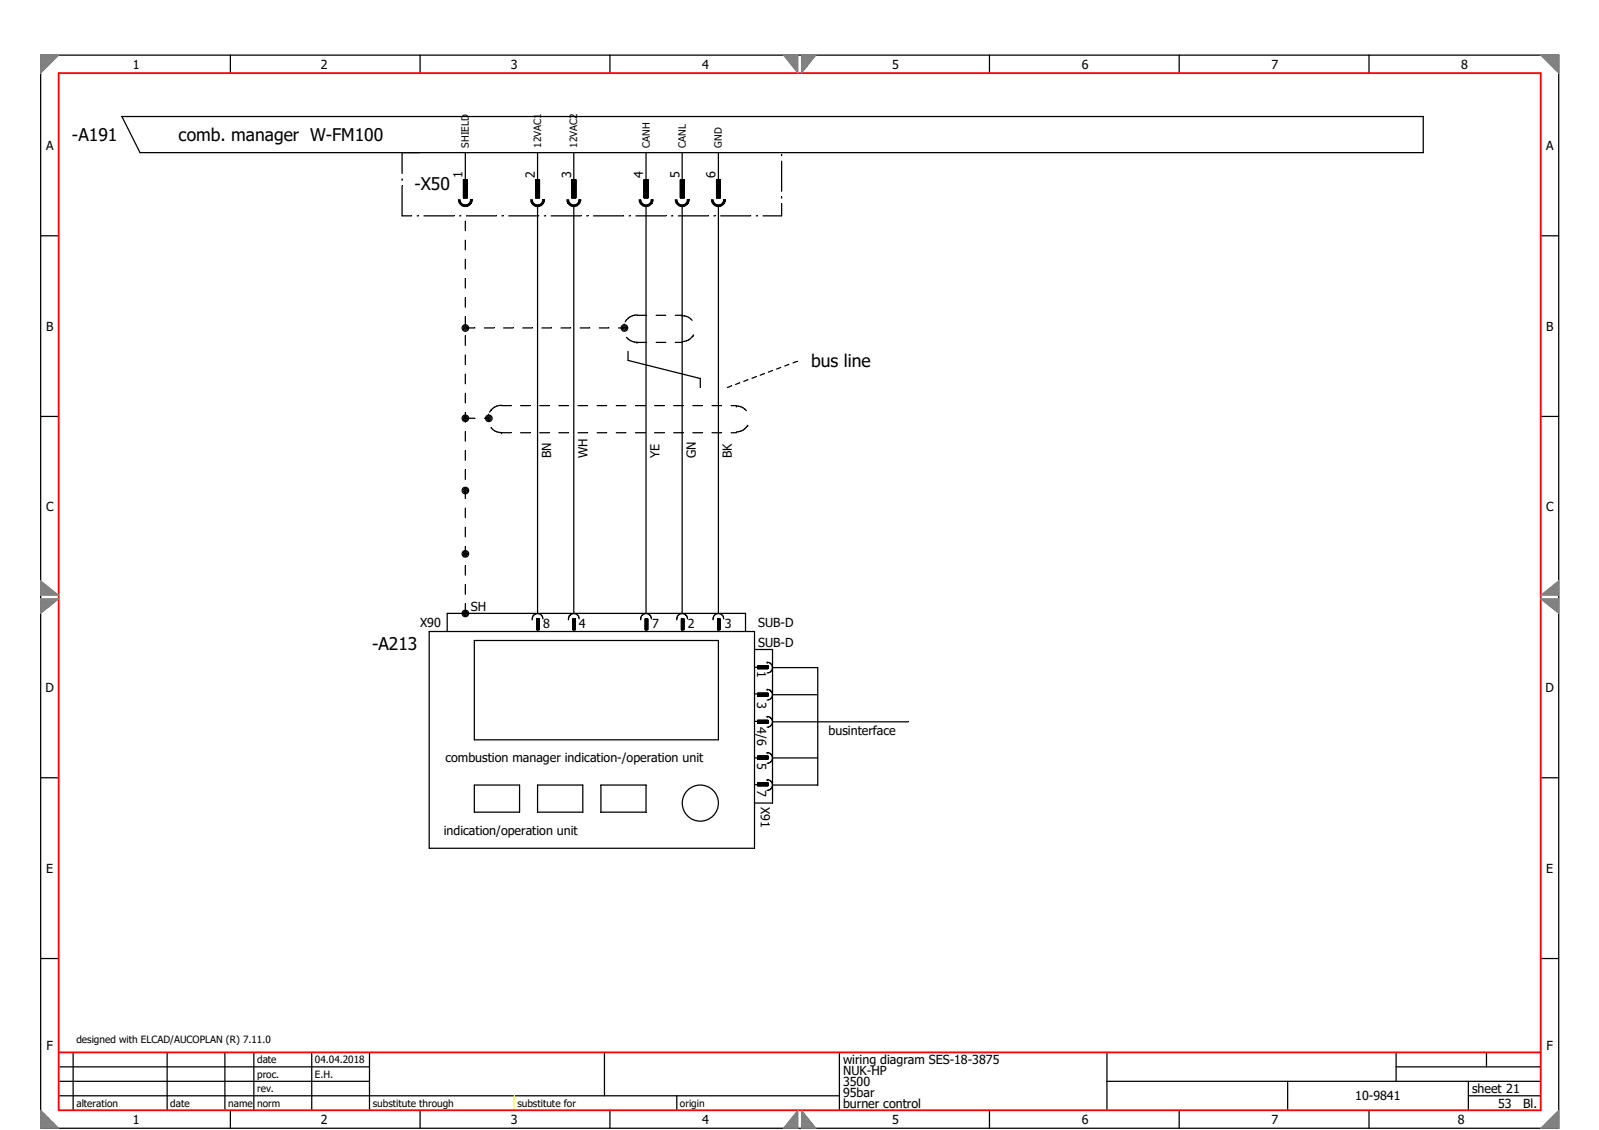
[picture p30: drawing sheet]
<svg xmlns="http://www.w3.org/2000/svg" width="297mm" height="210mm" viewBox="0 0 297 210" stroke-linecap="round" stroke-linejoin="round" font-family="sans-serif">
<defs><g id="words">
<g font-size="3.2">
<text x="13.4" y="26.2">-A191</text>
<text x="33.2" y="26.2">comb. manager W-FM100</text>
<text x="77" y="35.2">-X50</text>
<text x="150.7" y="68.2">bus line</text>
<text x="69.1" y="120.9">-A213</text>
</g>
<g font-size="2.3">
<text x="24.7" y="12.8">1</text>
<text x="59.6" y="12.8">2</text>
<text x="94.9" y="12.8">3</text>
<text x="130.5" y="12.8">4</text>
<text x="165.7" y="12.8">5</text>
<text x="201" y="12.8">6</text>
<text x="236.2" y="12.8">7</text>
<text x="271.5" y="12.8">8</text>
<text x="8.5" y="27.9">A</text>
<text x="287.2" y="27.9">A</text>
<text x="85.9" y="33.1" transform="rotate(-90 85.9 33.1)">1</text>
<text x="99.4" y="33.1" transform="rotate(-90 99.4 33.1)">2</text>
<text x="106.1" y="33.1" transform="rotate(-90 106.1 33.1)">3</text>
<text x="119.5" y="33.1" transform="rotate(-90 119.5 33.1)">4</text>
<text x="126.2" y="33.1" transform="rotate(-90 126.2 33.1)">5</text>
<text x="132.9" y="33.1" transform="rotate(-90 132.9 33.1)">6</text>
<text x="8.5" y="61.4">B</text>
<text x="287.2" y="61.4">B</text>
<text x="102.4" y="85.1" transform="rotate(-90 102.4 85.1)">BN</text>
<text x="109.1" y="85.1" transform="rotate(-90 109.1 85.1)">WH</text>
<text x="122.5" y="85.1" transform="rotate(-90 122.5 85.1)">YE</text>
<text x="129.2" y="85.1" transform="rotate(-90 129.2 85.1)">GN</text>
<text x="136" y="85.1" transform="rotate(-90 136 85.1)">BK</text>
<text x="8.5" y="95">C</text>
<text x="287.2" y="95">C</text>
<text x="87.5" y="113.5">SH</text>
<text x="78" y="116.5">X90</text>
<text x="100.9" y="116.7">8</text>
<text x="107.5" y="116.7">4</text>
<text x="121.2" y="116.7">7</text>
<text x="127.8" y="116.7">2</text>
<text x="134.7" y="116.7">3</text>
<text x="140.8" y="116.5">SUB-D</text>
<text x="140.7" y="124.7" transform="rotate(90 140.7 124.7)">1</text>
<text x="140.8" y="120.2">SUB-D</text>
<text x="8.4" y="128.6">D</text>
<text x="140.7" y="130.4" transform="rotate(90 140.7 130.4)">3</text>
<text x="287.1" y="128.6">D</text>
<text x="140.7" y="135.1" transform="rotate(90 140.7 135.1)">4/6</text>
<text x="153.9" y="136.7">businterface</text>
<text x="82.7" y="141.7">combustion manager indication-/operation unit</text>
<text x="140.7" y="141.8" transform="rotate(90 140.7 141.8)">5</text>
<text x="140.7" y="146.9" transform="rotate(90 140.7 146.9)">7</text>
<text x="141.3" y="149.9" transform="rotate(90 141.3 149.9)">X91</text>
<text x="82.4" y="155.1">indication/operation unit</text>
<text x="8.6" y="162.2">E</text>
<text x="287.2" y="162.2">E</text>
<text x="8.6" y="195.1">F</text>
<text x="156.6" y="197.7">wiring diagram SES-18-3875</text>
<text x="287.3" y="195.1">F</text>
<text x="156.6" y="201.8">3500</text>
<text x="156.6" y="199.8">NUK-HP</text>
<text x="156.6" y="203.8">95bar</text>
<text x="273.4" y="203.1">sheet 21</text>
<text x="24.7" y="208.8">1</text>
<text x="59.6" y="208.8">2</text>
<text x="94.9" y="208.8">3</text>
<text x="130.5" y="208.8">4</text>
<text x="156.6" y="205.8">burner control</text>
<text x="165.7" y="208.8">5</text>
<text x="201" y="208.8">6</text>
<text x="236.2" y="208.8">7</text>
<text x="251.8" y="204.5">10-9841</text>
<text x="270.8" y="208.8">8</text>
<text x="278.3" y="205.8">53</text>
<text x="283" y="205.8">Bl.</text>
</g>
<g font-size="1.9">
<text x="87.1" y="27.4" transform="rotate(-90 87.1 27.4)">SHIELD</text>
<text x="100.5" y="27.4" transform="rotate(-90 100.5 27.4)">12VAC1</text>
<text x="107.2" y="27.4" transform="rotate(-90 107.2 27.4)">12VAC2</text>
<text x="120.7" y="27.4" transform="rotate(-90 120.7 27.4)">CANH</text>
<text x="127.4" y="27.4" transform="rotate(-90 127.4 27.4)">CANL</text>
<text x="134.1" y="27.4" transform="rotate(-90 134.1 27.4)">GND</text>
<text x="14.2" y="193.9">designed with ELCAD/AUCOPLAN (R) 7.11.0</text>
<text x="47.8" y="197.6">date</text>
<text x="58.5" y="197.6">04.04.2018</text>
<text x="47.8" y="200.3">proc.</text>
<text x="47.8" y="202.9">rev.</text>
<text x="58.5" y="200.3">E.H.</text>
<text x="14.2" y="205.6">alteration</text>
<text x="31.6" y="205.6">date</text>
<text x="42.4" y="205.6">name</text>
<text x="47.8" y="205.6">norm</text>
<text x="69.3" y="205.6">substitute through</text>
<text x="96.1" y="205.6">substitute for</text>
<text x="126.3" y="205.6">origin</text>
</g>
</g></defs>
<g fill="none" stroke="#000" stroke-width=".23">
<path d="M7.6 10.2h282v199.5h-282zM42.8 10.2v3.4M78 10.2v3.4M113.3 10.2v3.4M183.8 10.2v3.4M219.1 10.2v3.4M254.3 10.2v3.4M22.6 21.7h241.8v6.7h-238.4zM74.7 28.4v3.8M74.7 33.3v.2M74.7 34.5v5.6h1.8M85.4 37.1a.99 .99 0 0 0 1 1 .99 .99 0 0 0 1-1"/>
<path d="M86.1 33.4h.7v3.4h-.7zM86.1 33.4h.7M86.1 33.5h.7M86.1 33.6h.7M86.1 33.7h.7M86.1 33.8h.7M86.1 33.9h.7M86.1 34h.7M86.1 34.1h.7M86.1 34.2h.7M86.1 34.3h.7M86.1 34.4h.7"/>
<path d="M86.1 34.5h.7M86.1 34.6h.7M86.1 34.7h.7M86.1 34.8h.7M86.1 34.9h.7M86.1 35h.7M86.1 35.1h.7M86.1 35.2h.7M86.1 35.3h.7M86.1 35.4h.7M86.1 35.5h.7M86.1 35.6h.7"/>
<path d="M86.1 35.7h.7M86.1 35.8h.7M86.1 35.9h.7M86.1 36h.7M86.1 36.1h.7M86.1 36.2h.7M86.1 36.3h.7M86.1 36.4h.7M86.1 36.5h.7M86.1 36.6h.7M86.1 36.7h.7M86.4 28.4v5"/>
<path d="M87.4 37.1h.1M87.6 37.1h.1M87.6 37.1a1.12 1.12 0 0 1-1.2 1.1 1.12 1.12 0 0 1-1.1-1.1M87.7 37.1h.1M87.7 37.1a1.27 1.27 0 0 1-1.3 1.3 1.27 1.27 0 0 1-1.2-1.3M98.9 37.1a.99 .99 0 0 0 1 1 .99 .99 0 0 0 1-1M99.5 33.4h.7v3.4h-.7zM99.5 33.4h.7M99.5 33.5h.7M99.5 33.6h.7M99.5 33.7h.7M99.5 33.8h.7"/>
<path d="M99.5 33.9h.7M99.5 34h.7M99.5 34.1h.7M99.5 34.2h.7M99.5 34.3h.7M99.5 34.4h.7M99.5 34.5h.7M99.5 34.6h.7M99.5 34.7h.7M99.5 34.8h.7M99.5 34.9h.7M99.5 35h.7"/>
<path d="M99.5 35.1h.7M99.5 35.2h.7M99.5 35.3h.7M99.5 35.4h.7M99.5 35.5h.7M99.5 35.6h.7M99.5 35.7h.7M99.5 35.8h.7M99.5 35.9h.7M99.5 36h.7M99.5 36.1h.7M99.5 36.2h.7"/>
<path d="M99.5 36.3h.7M99.5 36.4h.7M99.5 36.5h.7M99.5 36.6h.7M99.5 36.7h.7M99.9 28.4v5M99.9 38.4v75.6M100.9 37.1h.1M101 37.1h.1M101 37.1a1.12 1.12 0 0 1-1.1 1.1 1.12 1.12 0 0 1-1.2-1.1M101.1 37.1h.1M101.1 37.1a1.27 1.27 0 0 1-1.2 1.3 1.27 1.27 0 0 1-1.3-1.3"/>
<path d="M105.6 37.1a.99 .99 0 0 0 1 1 .99 .99 0 0 0 1-1M106.3 33.4h.7M106.3 33.5h.7M106.3 33.6h.7M106.3 33.7h.7M106.3 33.8h.7M106.3 33.9h.7M106.3 34h.7M106.3 34.1h.7M106.3 34.2h.7M106.3 34.3h.7M106.3 34.4h.7"/>
<path d="M106.3 34.5h.7M106.3 34.6h.7M106.3 34.7h.7M106.3 34.8h.7M106.3 34.9h.7M106.3 35h.7M106.3 35.1h.7M106.3 35.2h.7M106.3 35.3h.7M106.3 35.4h.7M106.3 35.5h.7M106.3 35.6h.7"/>
<path d="M106.3 35.7h.7M106.3 35.8h.7M106.3 35.9h.7M106.3 36h.7M106.3 36.1h.7M106.3 36.2h.7M106.3 36.3h.7M106.3 36.4h.7M106.3 36.5h.7M106.3 36.6h.7M106.3 36.7h.7M106.6 28.4v5"/>
<path d="M106.6 38.4v75.6M106.9 33.4v3.4M107 33.4h-.7v3.4h.7M107.6 37.1h.1M107.7 37.1h.1M107.7 37.1a1.12 1.12 0 0 1-1.1 1.1 1.12 1.12 0 0 1-1.1-1.1M107.9 37.1h.1M107.9 37.1a1.27 1.27 0 0 1-1.3 1.3 1.27 1.27 0 0 1-1.3-1.3M119 37.1a.99 .99 0 0 0 1 1 .99 .99 0 0 0 1-1M119.7 33.4h.7M119.7 33.5h.7M119.7 33.6h.7"/>
<path d="M119.7 33.7h.7M119.7 33.8h.7M119.7 33.9h.7M119.7 34h.7M119.7 34.1h.7M119.7 34.2h.7M119.7 34.3h.7M119.7 34.4h.7M119.7 34.5h.7M119.7 34.6h.7M119.7 34.7h.7M119.7 34.8h.7"/>
<path d="M119.7 34.9h.7M119.7 35h.7M119.7 35.1h.7M119.7 35.2h.7M119.7 35.3h.7M119.7 35.4h.7M119.7 35.5h.7M119.7 35.6h.7M119.7 35.7h.7M119.7 35.8h.7M119.7 35.9h.7M119.7 36h.7"/>
<path d="M119.7 36.1h.7M119.7 36.2h.7M119.7 36.3h.7M119.7 36.4h.7M119.7 36.5h.7M119.7 36.6h.7M119.7 36.7h.7M120 28.4v5M120 38.4v75.6M120.4 33.4v3.4M120.4 33.4h-.7v3.4h.7M121 37.1h.1"/>
<path d="M121.1 37.1h.1M121.1 37.1a1.12 1.12 0 0 1-1.1 1.1 1.12 1.12 0 0 1-1.1-1.1M121.3 37.1h.1M121.3 37.1a1.27 1.27 0 0 1-1.3 1.3 1.27 1.27 0 0 1-1.3-1.3M125.7 37.1a.99 .99 0 0 0 1 1 .99 .99 0 0 0 1-1M126.4 33.4h.7v3.4h-.7zM126.4 33.4h.7M126.4 33.5h.7M126.4 33.6h.7M126.4 33.7h.7M126.4 33.8h.7M126.4 33.9h.7"/>
<path d="M126.4 34h.7M126.4 34.1h.7M126.4 34.2h.7M126.4 34.3h.7M126.4 34.4h.7M126.4 34.5h.7M126.4 34.6h.7M126.4 34.7h.7M126.4 34.8h.7M126.4 34.9h.7M126.4 35h.7M126.4 35.1h.7"/>
<path d="M126.4 35.2h.7M126.4 35.3h.7M126.4 35.4h.7M126.4 35.5h.7M126.4 35.6h.7M126.4 35.7h.7M126.4 35.8h.7M126.4 35.9h.7M126.4 36h.7M126.4 36.1h.7M126.4 36.2h.7M126.4 36.3h.7"/>
<path d="M126.4 36.4h.7M126.4 36.5h.7M126.4 36.6h.7M126.4 36.7h.7M126.7 28.4v5M126.7 38.4v75.6M127.7 37.1h.1M127.8 37.1h.1M127.8 37.1a1.12 1.12 0 0 1-1.1 1.1 1.12 1.12 0 0 1-1.1-1.1M128 37.1h.1M128 37.1a1.27 1.27 0 0 1-1.3 1.3 1.27 1.27 0 0 1-1.2-1.3M132.5 37.1a.99 .99 0 0 0 1 1 .99 .99 0 0 0 .9-1"/>
<path d="M133.1 33.4h.7M133.1 33.5h.7M133.1 33.6h.7M133.1 33.7h.7M133.1 33.8h.7M133.1 33.9h.7M133.1 34h.7M133.1 34.1h.7M133.1 34.2h.7M133.1 34.3h.7M133.1 34.4h.7M133.1 34.5h.7"/>
<path d="M133.1 34.6h.7M133.1 34.7h.7M133.1 34.8h.7M133.1 34.9h.7M133.1 35h.7M133.1 35.1h.7M133.1 35.2h.7M133.1 35.3h.7M133.1 35.4h.7M133.1 35.5h.7M133.1 35.6h.7M133.1 35.7h.7"/>
<path d="M133.1 35.8h.7M133.1 35.9h.7M133.1 36h.7M133.1 36.1h.7M133.1 36.2h.7M133.1 36.3h.7M133.1 36.4h.7M133.1 36.5h.7M133.1 36.6h.7M133.1 36.7h.7M133.5 28.4v5M133.5 38.4v75.6"/>
<path d="M133.8 33.4v3.4M133.8 33.4h-.7v3.4h.7M134.4 37.1h.1M134.6 37.1h.1M134.6 37.1a1.12 1.12 0 0 1-1.1 1.1 1.12 1.12 0 0 1-1.2-1.1M134.7 37.1h.1M134.7 37.1a1.27 1.27 0 0 1-1.2 1.3 1.27 1.27 0 0 1-1.3-1.3M145.2 37.8v2.3h-3.5M145.2 28.7v.2M145.2 30v5.5M145.2 36.6v.2M7.6 43.8h3.3"/>
<path d="M77.5 40.1h.2M78.8 40.1h5.5M85.4 40.1h.2M86.4 41.1v1.8M86.4 44.6v1.8M86.4 48.2v1.8M86.4 51.8v1.7M86.4 55.3v1.8M86.4 58.9v1.7M86.6 40.1h5.6M93.2 40.1h.3M94.5 40.1h5.6"/>
<path d="M101.1 40.1h.3M102.4 40.1h5.6M109 40.1h.2M110.3 40.1h5.5M116.9 40.1h.2M118.1 40.1h5.6M118.3 58.6h1.8M118.3 58.5a2.54 2.54 0 0 0-2.2 1.3M121.9 58.6h1.8M124.7 40.1h.3M125.5 58.6h1.2M126 40.1h5.6"/>
<path d="M126.7 58.7h.1M126.7 58.7a2.4 2.4 0 0 1 1.9 .8M132.6 40.1h.3M133.9 40.1h5.6M140.5 40.1h.2M286.2 43.8h3.4M7.6 77.4h3.3M86.4 77.7h1.8M86.4 62.4v1.8M86.4 66v1.8M86.4 69.5v1.8M86.4 73.1v1.8"/>
<path d="M86.4 76.6v1.8M86.4 60.9h1.8M90 77.7h.8M90 60.9h1.8M90.8 77h.1M91.2 79.5a2.52 2.52 0 0 0 2 .9M93.2 75.3a2.54 2.54 0 0 0-2.3 1.3M93.2 75.4h1.7M93.6 60.9h1.7M96.7 75.4h1.8M97.1 60.9h1.8M100.3 75.4h1.7"/>
<path d="M100.7 60.9h1.7M103.8 75.4h1.8M104.2 60.9h1.8M107.4 75.4h1.8M107.8 60.9h1.8M110.9 75.4h1.8M111.3 60.9h1.8M114.5 75.4h1.8M114.9 60.9h1.1M115.9 60.2h.1M116.4 62.7a2.52 2.52 0 0 0 1.9 .9M116.7 65.3v1.7l13.4 3.3v1.7"/>
<path d="M118 75.4h1.8M118.3 63.6h.1M118.3 63.6h1.8M121.6 75.4h1.8M121.9 63.6h1.8M125.2 75.4h1.7M125.5 63.6h1.2M128.7 75.4h1.8M128.8 62.3l-.2 .3a2.31 2.31 0 0 1-1.9 .9M128.8 62.3h.1M132.3 75.4h1.7M135.8 75.4h1"/>
<path d="M135.9 71.7l-.8 .3M136.8 75.4h.1M136.8 75.4a2.4 2.4 0 0 1 1.8 .9M137.4 71.1l-.8 .3M138.9 79.1l-.3 .3a2.31 2.31 0 0 1-1.8 .9M138.9 79.1h.1M138.9 70.6l-.7 .3M140.5 70l-.8 .3M142 69.4l-.8 .3M143.5 68.9l-.8 .3M145 68.3l-.7 .3M146.6 67.7l-.8 .3"/>
<path d="M148.1 67.1l-.8 .3M286.2 77.4h3.4M86.4 80.2v1.8M86.4 83.8v1.7M86.4 87.3v1.8M86.4 90.9v1.7M86.4 94.4v1.8M86.4 98v1.8M93.2 80.4h.1M93.2 80.4h1.7M96.7 80.4h1.8M100.3 80.4h1.7"/>
<path d="M103.8 80.4h1.8M107.4 80.4h1.8M110.9 80.4h1.8M114.5 80.4h1.8M118 80.4h1.8M121.6 80.4h1.8M125.2 80.4h1.7M128.7 80.4h1.8M132.3 80.4h1.7M135.8 80.4h1M79.7 117.3h60.5v40.3h-60.5zM86.4 101.5v1.8"/>
<path d="M86.4 105.1v1.8M86.4 108.6v1.8M86.4 112.2v1.8M88.1 119h45.4v18.5h-45.4zM98.9 115h.1M99.7 115h.5M99.7 115.1h.5M99.7 115.2h.5M99.7 115.3h.5M99.7 115.4h.5M99.7 115.5h.5M99.7 115.6h.5"/>
<path d="M99.7 115.7h.5M99.7 115.8h.5M99.7 115.9h.5M99.7 116h.5M99.7 116.1h.5M99.7 116.2h.5M99.7 116.3h.5M99.7 116.4h.5M99.7 116.5h.5M99.7 116.6h.5M99.7 116.7h.5M99.7 116.8h.5"/>
<path d="M99.7 116.9h.5M99.7 117h.5M99.9 116v1.3M100.1 115v2M100.2 115h-.5v2h.5M100.9 115a.99 .99 0 0 0-1-1 .99 .99 0 0 0-1 1M105.6 115h.1M106.4 115h.4l.1 2h-.5zM106.4 115h.5M106.4 115.1h.5M106.4 115.2h.5M106.4 115.3h.5"/>
<path d="M106.4 115.4h.5M106.4 115.5h.5M106.4 115.6h.5M106.4 115.7h.5M106.4 115.8h.5M106.4 115.9h.5M106.4 116h.5M106.4 116.1h.5M106.4 116.2h.5M106.4 116.3h.5M106.4 116.4h.5M106.4 116.5h.5"/>
<path d="M106.4 116.6h.5M106.4 116.7h.5M106.4 116.8h.5M106.4 116.9h.5M106.4 117h.5M106.6 116v1.3M107.6 115a.99 .99 0 0 0-1-1 .99 .99 0 0 0-1 1M119 115h.1M119.9 115h.4M119.9 115.1h.4M119.9 115.2h.4M119.9 115.3h.4"/>
<path d="M119.9 115.4h.4M119.9 115.5h.4M119.9 115.6h.4M119.9 115.7h.4M119.9 115.8h.4M119.9 115.9h.4M119.9 116h.4M119.9 116.1h.4M119.9 116.2h.4M119.9 116.3h.4M119.9 116.4h.4M119.9 116.5h.4"/>
<path d="M119.9 116.6h.4M119.9 116.7h.4M119.9 116.8h.4M119.9 116.9h.4M119.9 117h.4M120 116v1.3M120.3 115v2M120.3 115h-.4v2h.4M121 115a.99 .99 0 0 0-1-1 .99 .99 0 0 0-1 1M125.7 115h.1M126.6 115h.4v2h-.4zM126.6 115h.4"/>
<path d="M126.6 115.1h.4M126.6 115.2h.4M126.6 115.3h.4M126.6 115.4h.4M126.6 115.5h.4M126.6 115.6h.4M126.6 115.7h.4M126.6 115.8h.4M126.6 115.9h.4M126.6 116h.4M126.6 116.1h.4M126.6 116.2h.4"/>
<path d="M126.6 116.3h.4M126.6 116.4h.4M126.6 116.5h.4M126.6 116.6h.4M126.6 116.7h.4M126.6 116.8h.4M126.6 116.9h.4M126.6 117h.4M126.7 116v1.3M127.7 115a.99 .99 0 0 0-1-1 .99 .99 0 0 0-1 1M132.5 115h.1M133.3 115h.4v2h-.4z"/>
<path d="M133.3 115h.4M133.3 115.1h.4M133.3 115.2h.4M133.3 115.3h.4M133.3 115.4h.4M133.3 115.5h.4M133.3 115.6h.4M133.3 115.7h.4M133.3 115.8h.4M133.3 115.9h.4M133.3 116h.4M133.3 116.1h.4"/>
<path d="M133.3 116.2h.4M133.3 116.3h.4M133.3 116.4h.4M133.3 116.5h.4M133.3 116.6h.4M133.3 116.7h.4M133.3 116.8h.4M133.3 116.9h.4M133.3 117h.4M133.5 116v1.3M134.4 115a.99 .99 0 0 0-.9-1 .99 .99 0 0 0-1 1M138.5 117.3v-3.3h-55.4v3.3"/>
<path d="M140.2 128.9h2.5M140.2 120.7h3.3v28.5h-3.3M140.8 123.8h1.9M140.8 123.9h1.9M140.8 124h1.9M140.8 124.1h1.9M140.8 124.2h1.9M140.8 128.9h1.9M140.8 129h1.9M140.8 129.1h1.9M140.8 129.2h1.9M140.8 129.3h1.9"/>
<path d="M140.8 133.9h1.9M140.8 134h1.9M140.8 134.1h1.9M140.8 134.2h1.9M140.8 134.3h1.9M142.5 123.1h.1M142.5 128.1h.1M142.5 133.1h.1M142.5 139.8h.1M142.5 128.1l.7 .3 .3 .7M142.5 123.1l.7 .3 .3 .7M142.5 133.1l.7 .3 .3 .7"/>
<path d="M142.5 139.8l.7 .3 .3 .7M142.6 123.7v.5M142.6 128.8v.5M142.6 133.9v.5M142.7 123.7h-1.9v.5h1.9M142.7 128.8h-1.9v.5h1.9M142.7 133.9h-1.9v.5h1.9M142.7 124h-2.5M142.7 134h-2.5M143.5 124.1h8.4v21.8h-8.4M143.5 129.1h8.4M143.5 134.1h25.2"/>
<path d="M143.5 124.1l-.1 .4a.93 .93 0 0 1-.9 .6M143.5 129.1l-.1 .5a.93 .93 0 0 1-.9 .5M143.5 134.1l-.1 .5a.93 .93 0 0 1-.9 .5M7.6 144.5h3.3M88.1 145.9h8.4v5h-8.4zM99.9 145.9h8.4v5h-8.4zM111.6 145.9h8.4v5h-8.4zM140.2 145.8h2.5M140.8 140.5h1.9M140.8 140.6h1.9M140.8 140.7h1.9M140.8 140.8h1.9"/>
<path d="M140.8 140.9h1.9M140.8 141h1.9M140.8 145.5h1.9M140.8 145.6h1.9M140.8 145.7h1.9M140.8 145.8h1.9M140.8 145.9h1.9M142.5 144.9h.1M142.5 144.9l.7 .3 .3 .7M142.6 140.5v.5M142.6 145.5v.5M142.7 140.5h-1.9v.5h1.9"/>
<path d="M142.7 145.5h-1.9v.5h1.9M142.7 140.8h-2.5M143.5 140.8h8.4M143.5 140.8l-.1 .5a.93 .93 0 0 1-.9 .5M143.5 145.9l-.1 .5a.93 .93 0 0 1-.9 .5M286.2 144.5h3.4M7.6 178.1h3.3M286.2 178.1h3.4M10.9 198.2h57.7M13.6 195.6v10.7M31 195.6v10.7M41.8 195.6v10.7"/>
<path d="M47.2 195.6v10.7M57.9 195.6v10.7M68.6 195.6v10.7M112.3 195.6v8M155.9 195.6v10.7M205.6 195.6v10.7M259.4 198.2h26.8M259.4 195.6v5.3M276.1 195.6v2.6M10.9 203.6h145M10.9 200.9h57.7M42.8 206.3v3.4"/>
<path d="M78 206.3v3.4M113.3 206.3v3.4M125.7 203.6v2.7M183.8 206.3v3.4M205.6 200.9h80.6M219.1 206.3v3.4M239.2 200.9v5.4M254.3 206.3v3.4M272.8 203.6h13.4M272.8 200.9v5.4"/>
<circle cx="86.4" cy="60.9" r=".42"/>
<circle cx="86.4" cy="77.7" r=".42"/>
<circle cx="86.4" cy="60.9" r=".61"/>
<circle cx="86.4" cy="77.7" r=".61"/>
<circle cx="86.5" cy="60.9" r=".2"/>
<circle cx="86.5" cy="77.7" r=".2"/>
<circle cx="90.8" cy="77.7" r=".42"/>
<circle cx="90.8" cy="77.7" r=".61"/>
<circle cx="90.8" cy="77.7" r=".2"/>
<circle cx="116" cy="60.9" r=".42"/>
<circle cx="116" cy="60.9" r=".61"/>
<circle cx="116" cy="60.9" r=".2"/>
<circle cx="86.4" cy="91.2" r=".42"/>
<circle cx="86.4" cy="91.2" r=".61"/>
<circle cx="86.5" cy="91.2" r=".2"/>
<circle cx="86.4" cy="114" r=".42"/>
<circle cx="86.4" cy="102.9" r=".42"/>
<circle cx="86.4" cy="102.9" r=".61"/>
<circle cx="86.4" cy="114" r=".61"/>
<circle cx="86.5" cy="114" r=".2"/>
<circle cx="86.5" cy="102.9" r=".2"/>
<circle cx="130.1" cy="149.2" r="3.4"/>
</g>
<path d="M95.5 203.6v2.7" fill="none" stroke="#ff0" stroke-width=".19"/>
<path d="M10.9 195.6h275.3" fill="none" stroke="#f00" stroke-width=".34"/>
<path d="M286.2 13.6v192.7" fill="none" stroke="#f00" stroke-width=".34"/>
<path d="M10.9 206.3h275.3" fill="none" stroke="#f00" stroke-width=".34"/>
<path d="M10.9 13.6v192.7" fill="none" stroke="#f00" stroke-width=".34"/>
<path d="M10.9 13.6h275.3" fill="none" stroke="#f00" stroke-width=".34"/>
<path d="M145.5 10.2l2.7 3.4" fill="none" stroke="#808080" stroke-width=".19"/>
<path d="M148.2 10.2v3.4" fill="none" stroke="#808080" stroke-width=".19"/>
<path d="M145.5 10.2h2.7" fill="none" stroke="#808080" stroke-width=".19"/>
<path d="M148.1 13.4h.1" fill="none" stroke="#808080" stroke-width=".19"/>
<path d="M148.1 13.3h.1" fill="none" stroke="#808080" stroke-width=".19"/>
<path d="M148 13.3h.2" fill="none" stroke="#808080" stroke-width=".19"/>
<path d="M147.9 13.2h.3" fill="none" stroke="#808080" stroke-width=".19"/>
<path d="M147.9 13.1h.3" fill="none" stroke="#808080" stroke-width=".19"/>
<path d="M147.8 13h.4" fill="none" stroke="#808080" stroke-width=".19"/>
<path d="M147.7 12.9h.5" fill="none" stroke="#808080" stroke-width=".19"/>
<path d="M147.7 12.8h.5" fill="none" stroke="#808080" stroke-width=".19"/>
<path d="M147.6 12.8h.6" fill="none" stroke="#808080" stroke-width=".19"/>
<path d="M147.5 12.7h.7" fill="none" stroke="#808080" stroke-width=".19"/>
<path d="M147.5 12.6h.7" fill="none" stroke="#808080" stroke-width=".19"/>
<path d="M147.4 12.5h.8" fill="none" stroke="#808080" stroke-width=".19"/>
<path d="M147.3 12.4h.9" fill="none" stroke="#808080" stroke-width=".19"/>
<path d="M147.3 12.3h.9" fill="none" stroke="#808080" stroke-width=".19"/>
<path d="M147.2 12.3h1" fill="none" stroke="#808080" stroke-width=".19"/>
<path d="M147.1 12.2h1.1" fill="none" stroke="#808080" stroke-width=".19"/>
<path d="M147.1 12.1h1.1" fill="none" stroke="#808080" stroke-width=".19"/>
<path d="M147 12h1.2" fill="none" stroke="#808080" stroke-width=".19"/>
<path d="M146.9 11.9h1.3" fill="none" stroke="#808080" stroke-width=".19"/>
<path d="M146.9 11.8h1.3" fill="none" stroke="#808080" stroke-width=".19"/>
<path d="M146.8 11.7h1.4" fill="none" stroke="#808080" stroke-width=".19"/>
<path d="M146.7 11.7h1.5" fill="none" stroke="#808080" stroke-width=".19"/>
<path d="M146.7 11.6h1.5" fill="none" stroke="#808080" stroke-width=".19"/>
<path d="M146.6 11.5h1.6" fill="none" stroke="#808080" stroke-width=".19"/>
<path d="M146.5 11.4h1.7" fill="none" stroke="#808080" stroke-width=".19"/>
<path d="M146.4 11.3h1.8" fill="none" stroke="#808080" stroke-width=".19"/>
<path d="M146.4 11.2h1.8" fill="none" stroke="#808080" stroke-width=".19"/>
<path d="M146.3 11.2h1.9" fill="none" stroke="#808080" stroke-width=".19"/>
<path d="M146.3 11.1h1.9" fill="none" stroke="#808080" stroke-width=".19"/>
<path d="M146.2 11h2" fill="none" stroke="#808080" stroke-width=".19"/>
<path d="M146.1 10.9h2.1" fill="none" stroke="#808080" stroke-width=".19"/>
<path d="M146 10.8h2.2" fill="none" stroke="#808080" stroke-width=".19"/>
<path d="M146 10.7h2.2" fill="none" stroke="#808080" stroke-width=".19"/>
<path d="M145.9 10.7h2.3" fill="none" stroke="#808080" stroke-width=".19"/>
<path d="M145.9 10.6h2.3" fill="none" stroke="#808080" stroke-width=".19"/>
<path d="M145.8 10.5h2.4" fill="none" stroke="#808080" stroke-width=".19"/>
<path d="M145.7 10.4h2.5" fill="none" stroke="#808080" stroke-width=".19"/>
<path d="M145.6 10.3h2.6" fill="none" stroke="#808080" stroke-width=".19"/>
<path d="M145.6 10.2h2.6" fill="none" stroke="#808080" stroke-width=".19"/>
<path d="M148.9 10.2v3.4" fill="none" stroke="#808080" stroke-width=".19"/>
<path d="M151.6 10.2l-2.7 3.4" fill="none" stroke="#808080" stroke-width=".19"/>
<path d="M148.9 10.2h2.7" fill="none" stroke="#808080" stroke-width=".19"/>
<path d="M148.9 13.4h.1" fill="none" stroke="#808080" stroke-width=".19"/>
<path d="M148.9 13.3h.1" fill="none" stroke="#808080" stroke-width=".19"/>
<path d="M148.9 13.3h.2" fill="none" stroke="#808080" stroke-width=".19"/>
<path d="M148.9 13.2h.3" fill="none" stroke="#808080" stroke-width=".19"/>
<path d="M148.9 13.1h.3" fill="none" stroke="#808080" stroke-width=".19"/>
<path d="M148.9 13h.4" fill="none" stroke="#808080" stroke-width=".19"/>
<path d="M148.9 12.9h.5" fill="none" stroke="#808080" stroke-width=".19"/>
<path d="M148.9 12.8h.5" fill="none" stroke="#808080" stroke-width=".19"/>
<path d="M148.9 12.8h.6" fill="none" stroke="#808080" stroke-width=".19"/>
<path d="M148.9 12.7h.7" fill="none" stroke="#808080" stroke-width=".19"/>
<path d="M148.9 12.6h.7" fill="none" stroke="#808080" stroke-width=".19"/>
<path d="M148.9 12.5h.8" fill="none" stroke="#808080" stroke-width=".19"/>
<path d="M148.9 12.4h.9" fill="none" stroke="#808080" stroke-width=".19"/>
<path d="M148.9 12.3h.9" fill="none" stroke="#808080" stroke-width=".19"/>
<path d="M148.9 12.3h1" fill="none" stroke="#808080" stroke-width=".19"/>
<path d="M148.9 12.2h1.1" fill="none" stroke="#808080" stroke-width=".19"/>
<path d="M148.9 12.1h1.1" fill="none" stroke="#808080" stroke-width=".19"/>
<path d="M148.9 12h1.2" fill="none" stroke="#808080" stroke-width=".19"/>
<path d="M148.9 11.9h1.3" fill="none" stroke="#808080" stroke-width=".19"/>
<path d="M148.9 11.8h1.3" fill="none" stroke="#808080" stroke-width=".19"/>
<path d="M148.9 11.7h1.4" fill="none" stroke="#808080" stroke-width=".19"/>
<path d="M148.9 11.7h1.5" fill="none" stroke="#808080" stroke-width=".19"/>
<path d="M148.9 11.6h1.5" fill="none" stroke="#808080" stroke-width=".19"/>
<path d="M148.9 11.5h1.6" fill="none" stroke="#808080" stroke-width=".19"/>
<path d="M148.9 11.4h1.7" fill="none" stroke="#808080" stroke-width=".19"/>
<path d="M148.9 11.3h1.8" fill="none" stroke="#808080" stroke-width=".19"/>
<path d="M148.9 11.2h1.8" fill="none" stroke="#808080" stroke-width=".19"/>
<path d="M148.9 11.2h1.9" fill="none" stroke="#808080" stroke-width=".19"/>
<path d="M148.9 11.1h2" fill="none" stroke="#808080" stroke-width=".19"/>
<path d="M148.9 11h2" fill="none" stroke="#808080" stroke-width=".19"/>
<path d="M148.9 10.9h2.1" fill="none" stroke="#808080" stroke-width=".19"/>
<path d="M148.9 10.8h2.2" fill="none" stroke="#808080" stroke-width=".19"/>
<path d="M148.9 10.7h2.2" fill="none" stroke="#808080" stroke-width=".19"/>
<path d="M148.9 10.7h2.3" fill="none" stroke="#808080" stroke-width=".19"/>
<path d="M148.9 10.6h2.4" fill="none" stroke="#808080" stroke-width=".19"/>
<path d="M148.9 10.5h2.4" fill="none" stroke="#808080" stroke-width=".19"/>
<path d="M148.9 10.4h2.5" fill="none" stroke="#808080" stroke-width=".19"/>
<path d="M148.9 10.3h2.6" fill="none" stroke="#808080" stroke-width=".19"/>
<path d="M148.9 10.2h2.6" fill="none" stroke="#808080" stroke-width=".19"/>
<path d="M7.6 10.2v3.4" fill="none" stroke="#808080" stroke-width=".19"/>
<path d="M7.6 10.2h3.3" fill="none" stroke="#808080" stroke-width=".19"/>
<path d="M10.9 10.2l-3.3 3.4" fill="none" stroke="#808080" stroke-width=".19"/>
<path d="M7.6 13.4h.1" fill="none" stroke="#808080" stroke-width=".19"/>
<path d="M7.6 13.3h.1" fill="none" stroke="#808080" stroke-width=".19"/>
<path d="M7.6 13.3h.2" fill="none" stroke="#808080" stroke-width=".19"/>
<path d="M7.6 13.2h.3" fill="none" stroke="#808080" stroke-width=".19"/>
<path d="M7.6 13.1h.4" fill="none" stroke="#808080" stroke-width=".19"/>
<path d="M7.6 13h.5" fill="none" stroke="#808080" stroke-width=".19"/>
<path d="M7.6 12.9h.6" fill="none" stroke="#808080" stroke-width=".19"/>
<path d="M7.6 12.8h.7" fill="none" stroke="#808080" stroke-width=".19"/>
<path d="M7.6 12.8h.7" fill="none" stroke="#808080" stroke-width=".19"/>
<path d="M7.6 12.7h.8" fill="none" stroke="#808080" stroke-width=".19"/>
<path d="M7.6 12.6h.9" fill="none" stroke="#808080" stroke-width=".19"/>
<path d="M7.6 12.5h1" fill="none" stroke="#808080" stroke-width=".19"/>
<path d="M7.6 12.4h1.1" fill="none" stroke="#808080" stroke-width=".19"/>
<path d="M7.6 12.3h1.2" fill="none" stroke="#808080" stroke-width=".19"/>
<path d="M7.6 12.3h1.2" fill="none" stroke="#808080" stroke-width=".19"/>
<path d="M7.6 12.2h1.3" fill="none" stroke="#808080" stroke-width=".19"/>
<path d="M7.6 12.1h1.4" fill="none" stroke="#808080" stroke-width=".19"/>
<path d="M7.6 12h1.5" fill="none" stroke="#808080" stroke-width=".19"/>
<path d="M7.6 11.9h1.6" fill="none" stroke="#808080" stroke-width=".19"/>
<path d="M7.6 11.8h1.6" fill="none" stroke="#808080" stroke-width=".19"/>
<path d="M7.6 11.7h1.7" fill="none" stroke="#808080" stroke-width=".19"/>
<path d="M7.6 11.7h1.8" fill="none" stroke="#808080" stroke-width=".19"/>
<path d="M7.6 11.6h1.9" fill="none" stroke="#808080" stroke-width=".19"/>
<path d="M7.6 11.5h2" fill="none" stroke="#808080" stroke-width=".19"/>
<path d="M7.6 11.4h2.1" fill="none" stroke="#808080" stroke-width=".19"/>
<path d="M7.6 11.3h2.2" fill="none" stroke="#808080" stroke-width=".19"/>
<path d="M7.6 11.2h2.2" fill="none" stroke="#808080" stroke-width=".19"/>
<path d="M7.6 11.2h2.3" fill="none" stroke="#808080" stroke-width=".19"/>
<path d="M7.6 11.1h2.4" fill="none" stroke="#808080" stroke-width=".19"/>
<path d="M7.6 11h2.5" fill="none" stroke="#808080" stroke-width=".19"/>
<path d="M7.6 10.9h2.6" fill="none" stroke="#808080" stroke-width=".19"/>
<path d="M7.6 10.8h2.7" fill="none" stroke="#808080" stroke-width=".19"/>
<path d="M7.6 10.7h2.7" fill="none" stroke="#808080" stroke-width=".19"/>
<path d="M7.6 10.7h2.8" fill="none" stroke="#808080" stroke-width=".19"/>
<path d="M7.6 10.6h2.9" fill="none" stroke="#808080" stroke-width=".19"/>
<path d="M7.6 10.5h3" fill="none" stroke="#808080" stroke-width=".19"/>
<path d="M7.6 10.4h3.1" fill="none" stroke="#808080" stroke-width=".19"/>
<path d="M7.6 10.3h3.2" fill="none" stroke="#808080" stroke-width=".19"/>
<path d="M7.6 10.2h3.3" fill="none" stroke="#808080" stroke-width=".19"/>
<path d="M7.6 111.3v2.7" fill="none" stroke="#808080" stroke-width=".19"/>
<path d="M10.9 111.3l-3.3 2.7" fill="none" stroke="#808080" stroke-width=".19"/>
<path d="M7.6 111.3h3.3" fill="none" stroke="#808080" stroke-width=".19"/>
<path d="M7.6 113.8h.1" fill="none" stroke="#808080" stroke-width=".19"/>
<path d="M7.6 113.7h.2" fill="none" stroke="#808080" stroke-width=".19"/>
<path d="M7.6 113.6h.3" fill="none" stroke="#808080" stroke-width=".19"/>
<path d="M7.6 113.6h.4" fill="none" stroke="#808080" stroke-width=".19"/>
<path d="M7.6 113.5h.5" fill="none" stroke="#808080" stroke-width=".19"/>
<path d="M7.6 113.4h.6" fill="none" stroke="#808080" stroke-width=".19"/>
<path d="M7.6 113.3h.7" fill="none" stroke="#808080" stroke-width=".19"/>
<path d="M7.6 113.2h.8" fill="none" stroke="#808080" stroke-width=".19"/>
<path d="M7.6 113.1h.9" fill="none" stroke="#808080" stroke-width=".19"/>
<path d="M7.6 113.1h1" fill="none" stroke="#808080" stroke-width=".19"/>
<path d="M7.6 113h1.2" fill="none" stroke="#808080" stroke-width=".19"/>
<path d="M7.6 112.9h1.2" fill="none" stroke="#808080" stroke-width=".19"/>
<path d="M7.6 112.8h1.4" fill="none" stroke="#808080" stroke-width=".19"/>
<path d="M7.6 112.7h1.5" fill="none" stroke="#808080" stroke-width=".19"/>
<path d="M7.6 112.6h1.6" fill="none" stroke="#808080" stroke-width=".19"/>
<path d="M7.6 112.6h1.7" fill="none" stroke="#808080" stroke-width=".19"/>
<path d="M7.6 112.5h1.8" fill="none" stroke="#808080" stroke-width=".19"/>
<path d="M7.6 112.4h1.9" fill="none" stroke="#808080" stroke-width=".19"/>
<path d="M7.6 112.3h2" fill="none" stroke="#808080" stroke-width=".19"/>
<path d="M7.6 112.2h2.1" fill="none" stroke="#808080" stroke-width=".19"/>
<path d="M7.6 112.1h2.2" fill="none" stroke="#808080" stroke-width=".19"/>
<path d="M7.6 112.1h2.3" fill="none" stroke="#808080" stroke-width=".19"/>
<path d="M7.6 112h2.4" fill="none" stroke="#808080" stroke-width=".19"/>
<path d="M7.6 111.9h2.5" fill="none" stroke="#808080" stroke-width=".19"/>
<path d="M7.6 111.8h2.6" fill="none" stroke="#808080" stroke-width=".19"/>
<path d="M7.6 111.7h2.7" fill="none" stroke="#808080" stroke-width=".19"/>
<path d="M7.6 111.6h2.8" fill="none" stroke="#808080" stroke-width=".19"/>
<path d="M7.6 111.5h2.9" fill="none" stroke="#808080" stroke-width=".19"/>
<path d="M7.6 111.5h3" fill="none" stroke="#808080" stroke-width=".19"/>
<path d="M7.6 111.4h3.1" fill="none" stroke="#808080" stroke-width=".19"/>
<path d="M7.6 111.3h3.3" fill="none" stroke="#808080" stroke-width=".19"/>
<path d="M7.6 107.9v2.7" fill="none" stroke="#808080" stroke-width=".19"/>
<path d="M7.6 107.9l3.3 2.7" fill="none" stroke="#808080" stroke-width=".19"/>
<path d="M7.6 110.6h3.3" fill="none" stroke="#808080" stroke-width=".19"/>
<path d="M7.6 110.5h3.1" fill="none" stroke="#808080" stroke-width=".19"/>
<path d="M7.6 110.4h3" fill="none" stroke="#808080" stroke-width=".19"/>
<path d="M7.6 110.4h2.9" fill="none" stroke="#808080" stroke-width=".19"/>
<path d="M7.6 110.3h2.8" fill="none" stroke="#808080" stroke-width=".19"/>
<path d="M7.6 110.2h2.7" fill="none" stroke="#808080" stroke-width=".19"/>
<path d="M7.6 110.1h2.6" fill="none" stroke="#808080" stroke-width=".19"/>
<path d="M7.6 110h2.5" fill="none" stroke="#808080" stroke-width=".19"/>
<path d="M7.6 110h2.4" fill="none" stroke="#808080" stroke-width=".19"/>
<path d="M7.6 109.9h2.3" fill="none" stroke="#808080" stroke-width=".19"/>
<path d="M7.6 109.8h2.2" fill="none" stroke="#808080" stroke-width=".19"/>
<path d="M7.6 109.7h2.1" fill="none" stroke="#808080" stroke-width=".19"/>
<path d="M7.6 109.6h2" fill="none" stroke="#808080" stroke-width=".19"/>
<path d="M7.6 109.5h1.9" fill="none" stroke="#808080" stroke-width=".19"/>
<path d="M7.6 109.5h1.8" fill="none" stroke="#808080" stroke-width=".19"/>
<path d="M7.6 109.4h1.7" fill="none" stroke="#808080" stroke-width=".19"/>
<path d="M7.6 109.3h1.6" fill="none" stroke="#808080" stroke-width=".19"/>
<path d="M7.6 109.2h1.5" fill="none" stroke="#808080" stroke-width=".19"/>
<path d="M7.6 109.1h1.4" fill="none" stroke="#808080" stroke-width=".19"/>
<path d="M7.6 109h1.2" fill="none" stroke="#808080" stroke-width=".19"/>
<path d="M7.6 108.9h1.2" fill="none" stroke="#808080" stroke-width=".19"/>
<path d="M7.6 108.9h1" fill="none" stroke="#808080" stroke-width=".19"/>
<path d="M7.6 108.8h.9" fill="none" stroke="#808080" stroke-width=".19"/>
<path d="M7.6 108.7h.8" fill="none" stroke="#808080" stroke-width=".19"/>
<path d="M7.6 108.6h.7" fill="none" stroke="#808080" stroke-width=".19"/>
<path d="M7.6 108.5h.6" fill="none" stroke="#808080" stroke-width=".19"/>
<path d="M7.6 108.4h.5" fill="none" stroke="#808080" stroke-width=".19"/>
<path d="M7.6 108.4h.4" fill="none" stroke="#808080" stroke-width=".19"/>
<path d="M7.6 108.3h.3" fill="none" stroke="#808080" stroke-width=".19"/>
<path d="M7.6 108.2h.2" fill="none" stroke="#808080" stroke-width=".19"/>
<path d="M7.6 108.1h.1" fill="none" stroke="#808080" stroke-width=".19"/>
<path d="M7.6 206.3v3.4" fill="none" stroke="#808080" stroke-width=".19"/>
<path d="M7.6 209.7h3.3" fill="none" stroke="#808080" stroke-width=".19"/>
<path d="M7.6 206.3l3.3 3.4" fill="none" stroke="#808080" stroke-width=".19"/>
<path d="M7.6 209.6h3.2" fill="none" stroke="#808080" stroke-width=".19"/>
<path d="M7.6 209.5h3.1" fill="none" stroke="#808080" stroke-width=".19"/>
<path d="M7.6 209.4h3" fill="none" stroke="#808080" stroke-width=".19"/>
<path d="M7.6 209.3h2.9" fill="none" stroke="#808080" stroke-width=".19"/>
<path d="M7.6 209.3h2.8" fill="none" stroke="#808080" stroke-width=".19"/>
<path d="M7.6 209.2h2.7" fill="none" stroke="#808080" stroke-width=".19"/>
<path d="M7.6 209.1h2.7" fill="none" stroke="#808080" stroke-width=".19"/>
<path d="M7.6 209h2.6" fill="none" stroke="#808080" stroke-width=".19"/>
<path d="M7.6 208.9h2.5" fill="none" stroke="#808080" stroke-width=".19"/>
<path d="M7.6 208.8h2.4" fill="none" stroke="#808080" stroke-width=".19"/>
<path d="M7.6 208.7h2.3" fill="none" stroke="#808080" stroke-width=".19"/>
<path d="M7.6 208.7h2.2" fill="none" stroke="#808080" stroke-width=".19"/>
<path d="M7.6 208.6h2.2" fill="none" stroke="#808080" stroke-width=".19"/>
<path d="M7.6 208.5h2.1" fill="none" stroke="#808080" stroke-width=".19"/>
<path d="M7.6 208.4h2" fill="none" stroke="#808080" stroke-width=".19"/>
<path d="M7.6 208.3h1.9" fill="none" stroke="#808080" stroke-width=".19"/>
<path d="M7.6 208.2h1.8" fill="none" stroke="#808080" stroke-width=".19"/>
<path d="M7.6 208.2h1.7" fill="none" stroke="#808080" stroke-width=".19"/>
<path d="M7.6 208.1h1.6" fill="none" stroke="#808080" stroke-width=".19"/>
<path d="M7.6 208h1.6" fill="none" stroke="#808080" stroke-width=".19"/>
<path d="M7.6 207.9h1.5" fill="none" stroke="#808080" stroke-width=".19"/>
<path d="M7.6 207.8h1.4" fill="none" stroke="#808080" stroke-width=".19"/>
<path d="M7.6 207.7h1.3" fill="none" stroke="#808080" stroke-width=".19"/>
<path d="M7.6 207.6h1.2" fill="none" stroke="#808080" stroke-width=".19"/>
<path d="M7.6 207.6h1.2" fill="none" stroke="#808080" stroke-width=".19"/>
<path d="M7.6 207.5h1.1" fill="none" stroke="#808080" stroke-width=".19"/>
<path d="M7.6 207.4h1" fill="none" stroke="#808080" stroke-width=".19"/>
<path d="M7.6 207.3h.9" fill="none" stroke="#808080" stroke-width=".19"/>
<path d="M7.6 207.2h.8" fill="none" stroke="#808080" stroke-width=".19"/>
<path d="M7.6 207.2h.7" fill="none" stroke="#808080" stroke-width=".19"/>
<path d="M7.6 207.1h.7" fill="none" stroke="#808080" stroke-width=".19"/>
<path d="M7.6 207h.6" fill="none" stroke="#808080" stroke-width=".19"/>
<path d="M7.6 206.9h.5" fill="none" stroke="#808080" stroke-width=".19"/>
<path d="M7.6 206.8h.4" fill="none" stroke="#808080" stroke-width=".19"/>
<path d="M7.6 206.7h.3" fill="none" stroke="#808080" stroke-width=".19"/>
<path d="M7.6 206.7h.2" fill="none" stroke="#808080" stroke-width=".19"/>
<path d="M7.6 206.6h.1" fill="none" stroke="#808080" stroke-width=".19"/>
<path d="M7.6 206.5h.1" fill="none" stroke="#808080" stroke-width=".19"/>
<path d="M148.2 206.3v3.4" fill="none" stroke="#808080" stroke-width=".19"/>
<path d="M145.5 209.7h2.7" fill="none" stroke="#808080" stroke-width=".19"/>
<path d="M148.2 206.3l-2.7 3.4" fill="none" stroke="#808080" stroke-width=".19"/>
<path d="M145.6 209.6h2.6" fill="none" stroke="#808080" stroke-width=".19"/>
<path d="M145.7 209.5h2.5" fill="none" stroke="#808080" stroke-width=".19"/>
<path d="M145.8 209.4h2.4" fill="none" stroke="#808080" stroke-width=".19"/>
<path d="M145.9 209.3h2.3" fill="none" stroke="#808080" stroke-width=".19"/>
<path d="M145.9 209.3h2.3" fill="none" stroke="#808080" stroke-width=".19"/>
<path d="M146 209.2h2.2" fill="none" stroke="#808080" stroke-width=".19"/>
<path d="M146 209.1h2.2" fill="none" stroke="#808080" stroke-width=".19"/>
<path d="M146.1 209h2.1" fill="none" stroke="#808080" stroke-width=".19"/>
<path d="M146.2 208.9h2" fill="none" stroke="#808080" stroke-width=".19"/>
<path d="M146.3 208.8h1.9" fill="none" stroke="#808080" stroke-width=".19"/>
<path d="M146.3 208.7h1.9" fill="none" stroke="#808080" stroke-width=".19"/>
<path d="M146.4 208.7h1.8" fill="none" stroke="#808080" stroke-width=".19"/>
<path d="M146.4 208.6h1.8" fill="none" stroke="#808080" stroke-width=".19"/>
<path d="M146.5 208.5h1.7" fill="none" stroke="#808080" stroke-width=".19"/>
<path d="M146.6 208.4h1.6" fill="none" stroke="#808080" stroke-width=".19"/>
<path d="M146.7 208.3h1.5" fill="none" stroke="#808080" stroke-width=".19"/>
<path d="M146.7 208.2h1.5" fill="none" stroke="#808080" stroke-width=".19"/>
<path d="M146.8 208.2h1.4" fill="none" stroke="#808080" stroke-width=".19"/>
<path d="M146.9 208.1h1.3" fill="none" stroke="#808080" stroke-width=".19"/>
<path d="M146.9 208h1.3" fill="none" stroke="#808080" stroke-width=".19"/>
<path d="M147 207.9h1.2" fill="none" stroke="#808080" stroke-width=".19"/>
<path d="M147.1 207.8h1.1" fill="none" stroke="#808080" stroke-width=".19"/>
<path d="M147.1 207.7h1.1" fill="none" stroke="#808080" stroke-width=".19"/>
<path d="M147.2 207.6h1" fill="none" stroke="#808080" stroke-width=".19"/>
<path d="M147.3 207.6h.9" fill="none" stroke="#808080" stroke-width=".19"/>
<path d="M147.3 207.5h.9" fill="none" stroke="#808080" stroke-width=".19"/>
<path d="M147.4 207.4h.8" fill="none" stroke="#808080" stroke-width=".19"/>
<path d="M147.5 207.3h.7" fill="none" stroke="#808080" stroke-width=".19"/>
<path d="M147.5 207.2h.7" fill="none" stroke="#808080" stroke-width=".19"/>
<path d="M147.6 207.2h.6" fill="none" stroke="#808080" stroke-width=".19"/>
<path d="M147.7 207.1h.5" fill="none" stroke="#808080" stroke-width=".19"/>
<path d="M147.7 207h.5" fill="none" stroke="#808080" stroke-width=".19"/>
<path d="M147.8 206.9h.4" fill="none" stroke="#808080" stroke-width=".19"/>
<path d="M147.9 206.8h.3" fill="none" stroke="#808080" stroke-width=".19"/>
<path d="M147.9 206.7h.3" fill="none" stroke="#808080" stroke-width=".19"/>
<path d="M148 206.7h.2" fill="none" stroke="#808080" stroke-width=".19"/>
<path d="M148.1 206.6h.1" fill="none" stroke="#808080" stroke-width=".19"/>
<path d="M148.1 206.5h.1" fill="none" stroke="#808080" stroke-width=".19"/>
<path d="M148.9 206.3v3.4" fill="none" stroke="#808080" stroke-width=".19"/>
<path d="M148.9 209.7h2.7" fill="none" stroke="#808080" stroke-width=".19"/>
<path d="M148.9 206.3l2.7 3.4" fill="none" stroke="#808080" stroke-width=".19"/>
<path d="M148.9 209.6h2.6" fill="none" stroke="#808080" stroke-width=".19"/>
<path d="M148.9 209.5h2.5" fill="none" stroke="#808080" stroke-width=".19"/>
<path d="M148.9 209.4h2.4" fill="none" stroke="#808080" stroke-width=".19"/>
<path d="M148.9 209.3h2.4" fill="none" stroke="#808080" stroke-width=".19"/>
<path d="M148.9 209.3h2.3" fill="none" stroke="#808080" stroke-width=".19"/>
<path d="M148.9 209.2h2.2" fill="none" stroke="#808080" stroke-width=".19"/>
<path d="M148.9 209.1h2.2" fill="none" stroke="#808080" stroke-width=".19"/>
<path d="M148.9 209h2.1" fill="none" stroke="#808080" stroke-width=".19"/>
<path d="M148.9 208.9h2" fill="none" stroke="#808080" stroke-width=".19"/>
<path d="M148.9 208.8h2" fill="none" stroke="#808080" stroke-width=".19"/>
<path d="M148.9 208.7h1.9" fill="none" stroke="#808080" stroke-width=".19"/>
<path d="M148.9 208.7h1.8" fill="none" stroke="#808080" stroke-width=".19"/>
<path d="M148.9 208.6h1.8" fill="none" stroke="#808080" stroke-width=".19"/>
<path d="M148.9 208.5h1.7" fill="none" stroke="#808080" stroke-width=".19"/>
<path d="M148.9 208.4h1.6" fill="none" stroke="#808080" stroke-width=".19"/>
<path d="M148.9 208.3h1.5" fill="none" stroke="#808080" stroke-width=".19"/>
<path d="M148.9 208.2h1.5" fill="none" stroke="#808080" stroke-width=".19"/>
<path d="M148.9 208.2h1.4" fill="none" stroke="#808080" stroke-width=".19"/>
<path d="M148.9 208.1h1.3" fill="none" stroke="#808080" stroke-width=".19"/>
<path d="M148.9 208h1.3" fill="none" stroke="#808080" stroke-width=".19"/>
<path d="M148.9 207.9h1.2" fill="none" stroke="#808080" stroke-width=".19"/>
<path d="M148.9 207.8h1.1" fill="none" stroke="#808080" stroke-width=".19"/>
<path d="M148.9 207.7h1.1" fill="none" stroke="#808080" stroke-width=".19"/>
<path d="M148.9 207.6h1" fill="none" stroke="#808080" stroke-width=".19"/>
<path d="M148.9 207.6h.9" fill="none" stroke="#808080" stroke-width=".19"/>
<path d="M148.9 207.5h.9" fill="none" stroke="#808080" stroke-width=".19"/>
<path d="M148.9 207.4h.8" fill="none" stroke="#808080" stroke-width=".19"/>
<path d="M148.9 207.3h.7" fill="none" stroke="#808080" stroke-width=".19"/>
<path d="M148.9 207.2h.7" fill="none" stroke="#808080" stroke-width=".19"/>
<path d="M148.9 207.2h.6" fill="none" stroke="#808080" stroke-width=".19"/>
<path d="M148.9 207.1h.5" fill="none" stroke="#808080" stroke-width=".19"/>
<path d="M148.9 207h.5" fill="none" stroke="#808080" stroke-width=".19"/>
<path d="M148.9 206.9h.4" fill="none" stroke="#808080" stroke-width=".19"/>
<path d="M148.9 206.8h.3" fill="none" stroke="#808080" stroke-width=".19"/>
<path d="M148.9 206.7h.3" fill="none" stroke="#808080" stroke-width=".19"/>
<path d="M148.9 206.7h.2" fill="none" stroke="#808080" stroke-width=".19"/>
<path d="M148.9 206.6h.1" fill="none" stroke="#808080" stroke-width=".19"/>
<path d="M148.9 206.5h.1" fill="none" stroke="#808080" stroke-width=".19"/>
<path d="M289.6 206.3v3.4" fill="none" stroke="#808080" stroke-width=".19"/>
<path d="M286.2 209.7h3.4" fill="none" stroke="#808080" stroke-width=".19"/>
<path d="M289.6 206.3l-3.4 3.4" fill="none" stroke="#808080" stroke-width=".19"/>
<path d="M286.3 209.6h3.2" fill="none" stroke="#808080" stroke-width=".19"/>
<path d="M286.4 209.5h3.1" fill="none" stroke="#808080" stroke-width=".19"/>
<path d="M286.5 209.4h3" fill="none" stroke="#808080" stroke-width=".19"/>
<path d="M286.6 209.3h2.9" fill="none" stroke="#808080" stroke-width=".19"/>
<path d="M286.7 209.3h2.8" fill="none" stroke="#808080" stroke-width=".19"/>
<path d="M286.8 209.2h2.7" fill="none" stroke="#808080" stroke-width=".19"/>
<path d="M286.8 209.1h2.7" fill="none" stroke="#808080" stroke-width=".19"/>
<path d="M286.9 209h2.6" fill="none" stroke="#808080" stroke-width=".19"/>
<path d="M287 208.9h2.5" fill="none" stroke="#808080" stroke-width=".19"/>
<path d="M287.1 208.8h2.4" fill="none" stroke="#808080" stroke-width=".19"/>
<path d="M287.2 208.7h2.3" fill="none" stroke="#808080" stroke-width=".19"/>
<path d="M287.3 208.7h2.2" fill="none" stroke="#808080" stroke-width=".19"/>
<path d="M287.4 208.6h2.1" fill="none" stroke="#808080" stroke-width=".19"/>
<path d="M287.4 208.5h2.1" fill="none" stroke="#808080" stroke-width=".19"/>
<path d="M287.5 208.4h2" fill="none" stroke="#808080" stroke-width=".19"/>
<path d="M287.6 208.3h1.9" fill="none" stroke="#808080" stroke-width=".19"/>
<path d="M287.7 208.2h1.8" fill="none" stroke="#808080" stroke-width=".19"/>
<path d="M287.8 208.2h1.7" fill="none" stroke="#808080" stroke-width=".19"/>
<path d="M287.8 208.1h1.7" fill="none" stroke="#808080" stroke-width=".19"/>
<path d="M287.9 208h1.6" fill="none" stroke="#808080" stroke-width=".19"/>
<path d="M288 207.9h1.5" fill="none" stroke="#808080" stroke-width=".19"/>
<path d="M288.1 207.8h1.4" fill="none" stroke="#808080" stroke-width=".19"/>
<path d="M288.2 207.7h1.3" fill="none" stroke="#808080" stroke-width=".19"/>
<path d="M288.3 207.6h1.2" fill="none" stroke="#808080" stroke-width=".19"/>
<path d="M288.3 207.6h1.2" fill="none" stroke="#808080" stroke-width=".19"/>
<path d="M288.4 207.5h1.1" fill="none" stroke="#808080" stroke-width=".19"/>
<path d="M288.5 207.4h1" fill="none" stroke="#808080" stroke-width=".19"/>
<path d="M288.6 207.3h.9" fill="none" stroke="#808080" stroke-width=".19"/>
<path d="M288.7 207.2h.8" fill="none" stroke="#808080" stroke-width=".19"/>
<path d="M288.8 207.2h.7" fill="none" stroke="#808080" stroke-width=".19"/>
<path d="M288.9 207.1h.6" fill="none" stroke="#808080" stroke-width=".19"/>
<path d="M288.9 207h.6" fill="none" stroke="#808080" stroke-width=".19"/>
<path d="M289 206.9h.5" fill="none" stroke="#808080" stroke-width=".19"/>
<path d="M289.1 206.8h.4" fill="none" stroke="#808080" stroke-width=".19"/>
<path d="M289.2 206.7h.3" fill="none" stroke="#808080" stroke-width=".19"/>
<path d="M289.3 206.7h.2" fill="none" stroke="#808080" stroke-width=".19"/>
<path d="M289.4 206.6h.1" fill="none" stroke="#808080" stroke-width=".19"/>
<path d="M289.5 206.5h.1" fill="none" stroke="#808080" stroke-width=".19"/>
<path d="M286.2 111.3h3.4" fill="none" stroke="#808080" stroke-width=".19"/>
<path d="M289.6 111.3v2.7" fill="none" stroke="#808080" stroke-width=".19"/>
<path d="M286.2 111.3l3.4 2.7" fill="none" stroke="#808080" stroke-width=".19"/>
<path d="M289.5 113.9h.1" fill="none" stroke="#808080" stroke-width=".19"/>
<path d="M289.4 113.8h.1" fill="none" stroke="#808080" stroke-width=".19"/>
<path d="M289.3 113.7h.2" fill="none" stroke="#808080" stroke-width=".19"/>
<path d="M289.2 113.6h.3" fill="none" stroke="#808080" stroke-width=".19"/>
<path d="M289.1 113.6h.4" fill="none" stroke="#808080" stroke-width=".19"/>
<path d="M289 113.5h.5" fill="none" stroke="#808080" stroke-width=".19"/>
<path d="M288.9 113.4h.6" fill="none" stroke="#808080" stroke-width=".19"/>
<path d="M288.8 113.3h.7" fill="none" stroke="#808080" stroke-width=".19"/>
<path d="M288.6 113.2h.9" fill="none" stroke="#808080" stroke-width=".19"/>
<path d="M288.6 113.1h.9" fill="none" stroke="#808080" stroke-width=".19"/>
<path d="M288.5 113.1h1" fill="none" stroke="#808080" stroke-width=".19"/>
<path d="M288.3 113h1.2" fill="none" stroke="#808080" stroke-width=".19"/>
<path d="M288.2 112.9h1.3" fill="none" stroke="#808080" stroke-width=".19"/>
<path d="M288.1 112.8h1.4" fill="none" stroke="#808080" stroke-width=".19"/>
<path d="M288 112.7h1.5" fill="none" stroke="#808080" stroke-width=".19"/>
<path d="M287.9 112.6h1.6" fill="none" stroke="#808080" stroke-width=".19"/>
<path d="M287.8 112.6h1.7" fill="none" stroke="#808080" stroke-width=".19"/>
<path d="M287.7 112.5h1.8" fill="none" stroke="#808080" stroke-width=".19"/>
<path d="M287.6 112.4h1.9" fill="none" stroke="#808080" stroke-width=".19"/>
<path d="M287.5 112.3h2" fill="none" stroke="#808080" stroke-width=".19"/>
<path d="M287.4 112.2h2.1" fill="none" stroke="#808080" stroke-width=".19"/>
<path d="M287.3 112.1h2.2" fill="none" stroke="#808080" stroke-width=".19"/>
<path d="M287.2 112.1h2.3" fill="none" stroke="#808080" stroke-width=".19"/>
<path d="M287.1 112h2.4" fill="none" stroke="#808080" stroke-width=".19"/>
<path d="M287 111.9h2.5" fill="none" stroke="#808080" stroke-width=".19"/>
<path d="M286.9 111.8h2.6" fill="none" stroke="#808080" stroke-width=".19"/>
<path d="M286.8 111.7h2.7" fill="none" stroke="#808080" stroke-width=".19"/>
<path d="M286.7 111.6h2.8" fill="none" stroke="#808080" stroke-width=".19"/>
<path d="M286.6 111.5h2.9" fill="none" stroke="#808080" stroke-width=".19"/>
<path d="M286.5 111.5h3" fill="none" stroke="#808080" stroke-width=".19"/>
<path d="M286.4 111.4h3.1" fill="none" stroke="#808080" stroke-width=".19"/>
<path d="M286.3 111.3h3.2" fill="none" stroke="#808080" stroke-width=".19"/>
<path d="M289.6 107.9l-3.4 2.7" fill="none" stroke="#808080" stroke-width=".19"/>
<path d="M289.6 107.9v2.7" fill="none" stroke="#808080" stroke-width=".19"/>
<path d="M286.2 110.6h3.4" fill="none" stroke="#808080" stroke-width=".19"/>
<path d="M286.4 110.5h3.1" fill="none" stroke="#808080" stroke-width=".19"/>
<path d="M286.5 110.4h3" fill="none" stroke="#808080" stroke-width=".19"/>
<path d="M286.6 110.4h2.9" fill="none" stroke="#808080" stroke-width=".19"/>
<path d="M286.7 110.3h2.8" fill="none" stroke="#808080" stroke-width=".19"/>
<path d="M286.8 110.2h2.7" fill="none" stroke="#808080" stroke-width=".19"/>
<path d="M286.9 110.1h2.6" fill="none" stroke="#808080" stroke-width=".19"/>
<path d="M287 110h2.5" fill="none" stroke="#808080" stroke-width=".19"/>
<path d="M287.1 110h2.4" fill="none" stroke="#808080" stroke-width=".19"/>
<path d="M287.2 109.9h2.3" fill="none" stroke="#808080" stroke-width=".19"/>
<path d="M287.3 109.8h2.2" fill="none" stroke="#808080" stroke-width=".19"/>
<path d="M287.4 109.7h2.1" fill="none" stroke="#808080" stroke-width=".19"/>
<path d="M287.5 109.6h2" fill="none" stroke="#808080" stroke-width=".19"/>
<path d="M287.6 109.5h1.9" fill="none" stroke="#808080" stroke-width=".19"/>
<path d="M287.7 109.5h1.8" fill="none" stroke="#808080" stroke-width=".19"/>
<path d="M287.8 109.4h1.7" fill="none" stroke="#808080" stroke-width=".19"/>
<path d="M287.9 109.3h1.6" fill="none" stroke="#808080" stroke-width=".19"/>
<path d="M288 109.2h1.5" fill="none" stroke="#808080" stroke-width=".19"/>
<path d="M288.1 109.1h1.4" fill="none" stroke="#808080" stroke-width=".19"/>
<path d="M288.2 109h1.3" fill="none" stroke="#808080" stroke-width=".19"/>
<path d="M288.3 108.9h1.2" fill="none" stroke="#808080" stroke-width=".19"/>
<path d="M288.5 108.9h1" fill="none" stroke="#808080" stroke-width=".19"/>
<path d="M288.6 108.8h.9" fill="none" stroke="#808080" stroke-width=".19"/>
<path d="M288.6 108.7h.9" fill="none" stroke="#808080" stroke-width=".19"/>
<path d="M288.8 108.6h.7" fill="none" stroke="#808080" stroke-width=".19"/>
<path d="M288.9 108.5h.6" fill="none" stroke="#808080" stroke-width=".19"/>
<path d="M289 108.4h.5" fill="none" stroke="#808080" stroke-width=".19"/>
<path d="M289.1 108.4h.4" fill="none" stroke="#808080" stroke-width=".19"/>
<path d="M289.2 108.3h.3" fill="none" stroke="#808080" stroke-width=".19"/>
<path d="M289.3 108.2h.2" fill="none" stroke="#808080" stroke-width=".19"/>
<path d="M289.4 108.1h.1" fill="none" stroke="#808080" stroke-width=".19"/>
<path d="M289.5 108h.1" fill="none" stroke="#808080" stroke-width=".19"/>
<path d="M286.2 10.2h3.4" fill="none" stroke="#808080" stroke-width=".19"/>
<path d="M289.6 10.2v3.4" fill="none" stroke="#808080" stroke-width=".19"/>
<path d="M286.2 10.2l3.4 3.4" fill="none" stroke="#808080" stroke-width=".19"/>
<path d="M289.5 13.4h.1" fill="none" stroke="#808080" stroke-width=".19"/>
<path d="M289.4 13.3h.1" fill="none" stroke="#808080" stroke-width=".19"/>
<path d="M289.3 13.3h.2" fill="none" stroke="#808080" stroke-width=".19"/>
<path d="M289.2 13.2h.3" fill="none" stroke="#808080" stroke-width=".19"/>
<path d="M289.1 13.1h.4" fill="none" stroke="#808080" stroke-width=".19"/>
<path d="M289 13h.5" fill="none" stroke="#808080" stroke-width=".19"/>
<path d="M288.9 12.9h.6" fill="none" stroke="#808080" stroke-width=".19"/>
<path d="M288.9 12.8h.6" fill="none" stroke="#808080" stroke-width=".19"/>
<path d="M288.8 12.8h.7" fill="none" stroke="#808080" stroke-width=".19"/>
<path d="M288.7 12.7h.8" fill="none" stroke="#808080" stroke-width=".19"/>
<path d="M288.6 12.6h.9" fill="none" stroke="#808080" stroke-width=".19"/>
<path d="M288.5 12.5h1" fill="none" stroke="#808080" stroke-width=".19"/>
<path d="M288.4 12.4h1.1" fill="none" stroke="#808080" stroke-width=".19"/>
<path d="M288.3 12.3h1.2" fill="none" stroke="#808080" stroke-width=".19"/>
<path d="M288.3 12.3h1.2" fill="none" stroke="#808080" stroke-width=".19"/>
<path d="M288.2 12.2h1.3" fill="none" stroke="#808080" stroke-width=".19"/>
<path d="M288.1 12.1h1.4" fill="none" stroke="#808080" stroke-width=".19"/>
<path d="M288 12h1.5" fill="none" stroke="#808080" stroke-width=".19"/>
<path d="M287.9 11.9h1.6" fill="none" stroke="#808080" stroke-width=".19"/>
<path d="M287.8 11.8h1.7" fill="none" stroke="#808080" stroke-width=".19"/>
<path d="M287.8 11.7h1.7" fill="none" stroke="#808080" stroke-width=".19"/>
<path d="M287.7 11.7h1.8" fill="none" stroke="#808080" stroke-width=".19"/>
<path d="M287.6 11.6h1.9" fill="none" stroke="#808080" stroke-width=".19"/>
<path d="M287.5 11.5h2" fill="none" stroke="#808080" stroke-width=".19"/>
<path d="M287.4 11.4h2.1" fill="none" stroke="#808080" stroke-width=".19"/>
<path d="M287.4 11.3h2.1" fill="none" stroke="#808080" stroke-width=".19"/>
<path d="M287.3 11.2h2.2" fill="none" stroke="#808080" stroke-width=".19"/>
<path d="M287.2 11.2h2.3" fill="none" stroke="#808080" stroke-width=".19"/>
<path d="M287.1 11.1h2.4" fill="none" stroke="#808080" stroke-width=".19"/>
<path d="M287 11h2.5" fill="none" stroke="#808080" stroke-width=".19"/>
<path d="M286.9 10.9h2.6" fill="none" stroke="#808080" stroke-width=".19"/>
<path d="M286.8 10.8h2.7" fill="none" stroke="#808080" stroke-width=".19"/>
<path d="M286.8 10.7h2.7" fill="none" stroke="#808080" stroke-width=".19"/>
<path d="M286.7 10.7h2.8" fill="none" stroke="#808080" stroke-width=".19"/>
<path d="M286.6 10.6h2.9" fill="none" stroke="#808080" stroke-width=".19"/>
<path d="M286.5 10.5h3" fill="none" stroke="#808080" stroke-width=".19"/>
<path d="M286.4 10.4h3.1" fill="none" stroke="#808080" stroke-width=".19"/>
<path d="M286.3 10.3h3.2" fill="none" stroke="#808080" stroke-width=".19"/>
<path d="M286.3 10.2h3.2" fill="none" stroke="#808080" stroke-width=".19"/>
<use href="#words"/>
</svg>
